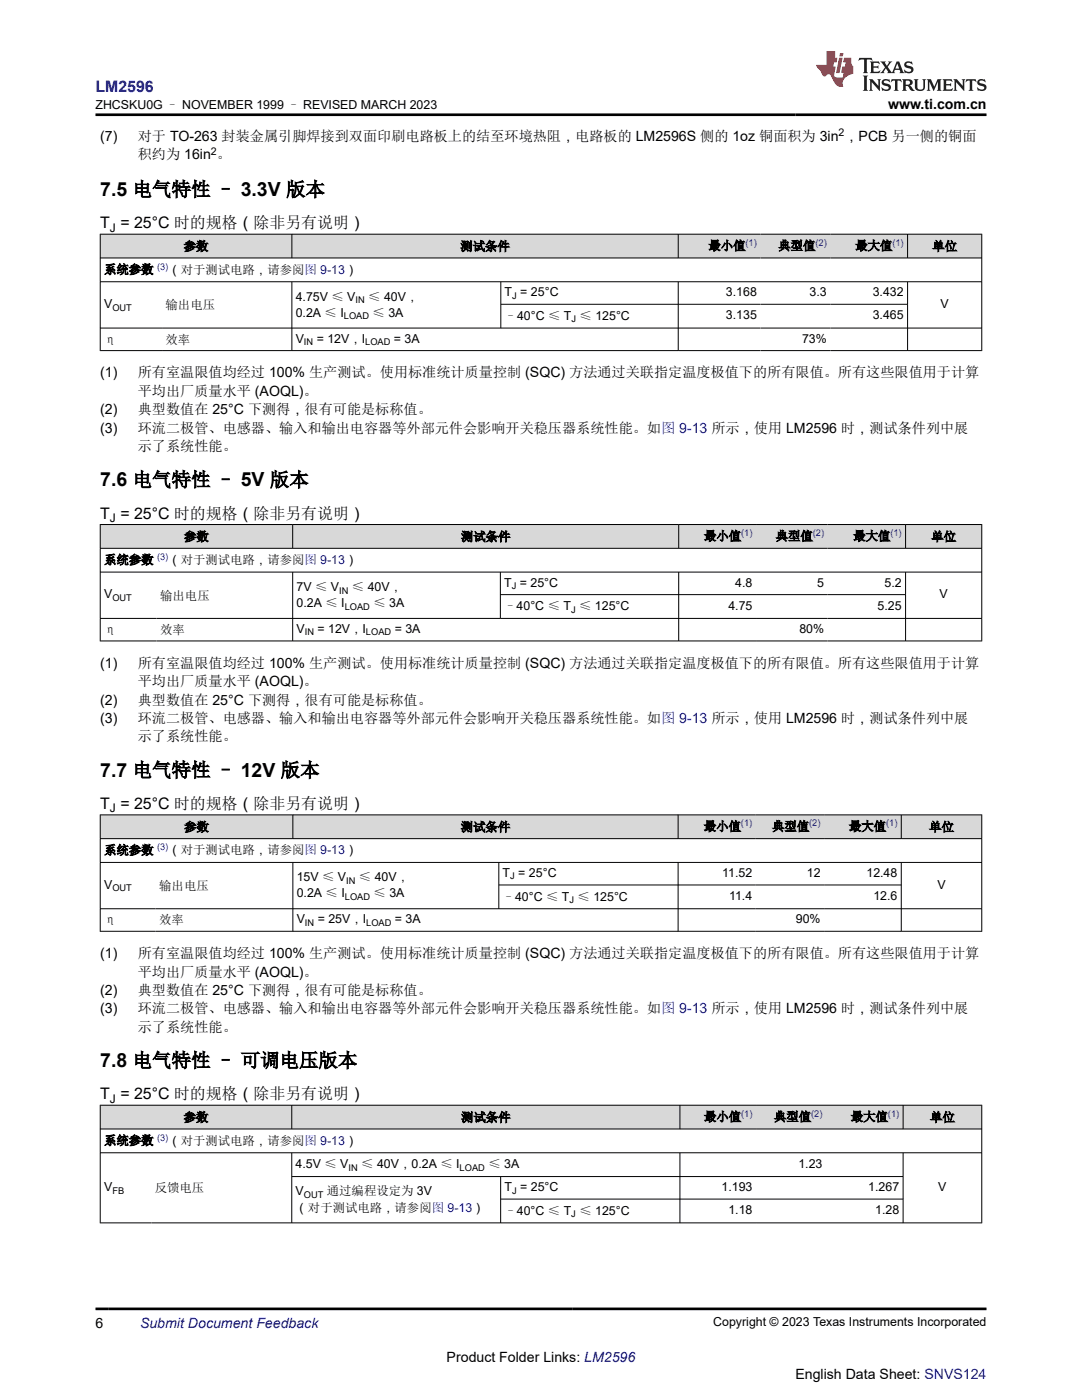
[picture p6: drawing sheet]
<svg xmlns="http://www.w3.org/2000/svg" width="216mm" height="279mm" viewBox="0 0 216 279" stroke-linecap="round" stroke-linejoin="round" font-family="sans-serif">
<defs><g id="words">
<g font-size="3.9">
<text x="20" y="39.1">7.5 电气特性 – 3.3V 版本</text>
<text x="20" y="97.1">7.6 电气特性 – 5V 版本</text>
<text x="20" y="155">7.7 电气特性 – 12V 版本</text>
<text x="20" y="212.9">7.8 电气特性 – 可调电压版本</text>
</g>
<text font-size="3.2" fill="#00f" x="19" y="18.3">LM2596</text>
<g font-size="3.2">
<text x="20" y="45.6">T = 25°C 时的规格（除非另有说明）</text>
<text x="20" y="103.5">T = 25°C 时的规格（除非另有说明）</text>
<text x="20" y="161.5">T = 25°C 时的规格（除非另有说明）</text>
<text x="20" y="219.4">T = 25°C 时的规格（除非另有说明）</text>
</g>
<g font-size="2.8">
<text x="177.2" y="21.7">www.ti.com.cn</text>
<text x="20" y="28.1">(7)</text>
<text x="27.5" y="28.1">对于 TO-263 封装金属引脚焊接到双面印刷电路板上的结至环境热阻，电路板的 LM2596S 侧的 1oz 铜面积为 3in ，PCB 另一侧的铜面</text>
<text x="27.5" y="31.8">积约为 16in 。</text>
<text x="20" y="75.3">(1)</text>
<text x="27.5" y="75.3">所有室温限值均经过 100% 生产测试。使用标准统计质量控制 (SQC) 方法通过关联指定温度极值下的所有限值。所有这些限值用于计算</text>
<text x="20" y="82.7">(2)</text>
<text x="27.5" y="79">平均出厂质量水平 (AOQL)。</text>
<text x="27.5" y="82.7">典型数值在 25°C 下测得，很有可能是标称值。</text>
<text x="20" y="86.3">(3)</text>
<text x="27.5" y="86.3">环流二极管、电感器、输入和输出电容器等外部元件会影响开关稳压器系统性能。如图 9-13 所示，使用 LM2596 时，测试条件列中展</text>
<text x="27.5" y="90">示了系统性能。</text>
<text x="20" y="133.3">(1)</text>
<text x="27.5" y="133.3">所有室温限值均经过 100% 生产测试。使用标准统计质量控制 (SQC) 方法通过关联指定温度极值下的所有限值。所有这些限值用于计算</text>
<text x="27.5" y="136.9">平均出厂质量水平 (AOQL)。</text>
<text x="20" y="140.6">(2)</text>
<text x="27.5" y="140.6">典型数值在 25°C 下测得，很有可能是标称值。</text>
<text x="20" y="144.3">(3)</text>
<text x="27.5" y="144.3">环流二极管、电感器、输入和输出电容器等外部元件会影响开关稳压器系统性能。如图 9-13 所示，使用 LM2596 时，测试条件列中展</text>
<text x="27.5" y="147.9">示了系统性能。</text>
<text x="20" y="191.2">(1)</text>
<text x="27.5" y="191.2">所有室温限值均经过 100% 生产测试。使用标准统计质量控制 (SQC) 方法通过关联指定温度极值下的所有限值。所有这些限值用于计算</text>
<text x="27.5" y="194.9">平均出厂质量水平 (AOQL)。</text>
<text x="20" y="198.6">(2)</text>
<text x="20" y="202.2">(3)</text>
<text x="27.5" y="198.6">典型数值在 25°C 下测得，很有可能是标称值。</text>
<text x="27.5" y="202.2">环流二极管、电感器、输入和输出电容器等外部元件会影响开关稳压器系统性能。如图 9-13 所示，使用 LM2596 时，测试条件列中展</text>
<text x="27.5" y="205.9">示了系统性能。</text>
<text x="19" y="265">6</text>
<text x="89.1" y="271.9">Product Folder Links: LM2596</text>
<text x="158.7" y="275.3">English Data Sheet: SNVS124</text>
</g>
<text font-size="2.8" fill="#00f" x="27.9" y="265">Submit Document Feedback</text>
<g font-size="2.5">
<text x="19" y="21.8">ZHCSKU0G – NOVEMBER 1999 – REVISED MARCH 2023</text>
<text x="36.6" y="50">参数</text>
<text x="91.8" y="50">测试条件</text>
<text x="141.4" y="49.9">最小值</text>
<text x="155.3" y="49.9">典型值</text>
<text x="170.7" y="49.9">最大值</text>
<text x="186" y="50">单位</text>
<text x="20.8" y="54.6">系统参数</text>
<text x="33.6" y="54.6">（对于测试电路，请参阅图 9-13）</text>
<text x="100.7" y="59.1">T = 25°C</text>
<text x="144.9" y="59.1">3.168</text>
<text x="161.5" y="59.1">3.3</text>
<text x="174.2" y="59.1">3.432</text>
<text x="20.8" y="61.5">V</text>
<text x="33" y="61.7">输出电压</text>
<text x="59" y="60">4.75V ≤ V</text>
<text x="59" y="63.2">0.2A ≤ I</text>
<text x="73.5" y="60">≤ 40V，</text>
<text x="74.3" y="63.2">≤ 3A</text>
<text x="100.7" y="63.9">–40°C ≤ T ≤ 125°C</text>
<text x="144.9" y="63.7">3.135</text>
<text x="174.2" y="63.7">3.465</text>
<text x="187.7" y="61.5">V</text>
<text x="20.8" y="68.6">η</text>
<text x="33" y="68.6">效率</text>
<text x="59" y="68.4">V</text>
<text x="63.2" y="68.4">= 12V，I</text>
<text x="78.6" y="68.4">= 3A</text>
<text x="160" y="68.4">73%</text>
<text x="36.7" y="107.9">参数</text>
<text x="92" y="107.9">测试条件</text>
<text x="140.5" y="107.8">最小值</text>
<text x="154.8" y="107.8">典型值</text>
<text x="170.3" y="107.8">最大值</text>
<text x="185.8" y="107.9">单位</text>
<text x="20.8" y="112.6">系统参数</text>
<text x="33.6" y="112.6">（对于测试电路，请参阅图 9-13）</text>
<text x="20.8" y="119.4">V</text>
<text x="32" y="119.7">输出电压</text>
<text x="59.2" y="118">7V ≤ V</text>
<text x="70.2" y="118">≤ 40V，</text>
<text x="100.6" y="117.1">T = 25°C</text>
<text x="146.7" y="117.1">4.8</text>
<text x="163.1" y="117.1">5</text>
<text x="176.5" y="117.1">5.2</text>
<text x="187.5" y="119.4">V</text>
<text x="59.2" y="121.2">0.2A ≤ I</text>
<text x="74.5" y="121.2">≤ 3A</text>
<text x="100.6" y="121.8">–40°C ≤ T ≤ 125°C</text>
<text x="145.3" y="121.7">4.75</text>
<text x="175.1" y="121.7">5.25</text>
<text x="20.8" y="126.6">η</text>
<text x="32" y="126.6">效率</text>
<text x="59.2" y="126.3">V</text>
<text x="63.4" y="126.3">= 12V，I</text>
<text x="78.8" y="126.3">= 3A</text>
<text x="159.5" y="126.3">80%</text>
<text x="36.7" y="165.9">参数</text>
<text x="91.9" y="165.9">测试条件</text>
<text x="140.4" y="165.8">最小值</text>
<text x="154.1" y="165.8">典型值</text>
<text x="169.4" y="165.8">最大值</text>
<text x="185.4" y="165.9">单位</text>
<text x="20.8" y="170.5">系统参数</text>
<text x="33.6" y="170.5">（对于测试电路，请参阅图 9-13）</text>
<text x="20.8" y="177.4">V</text>
<text x="31.8" y="177.6">输出电压</text>
<text x="59.2" y="175.9">15V ≤ V</text>
<text x="59.2" y="179.1">0.2A ≤ I</text>
<text x="71.6" y="175.9">≤ 40V，</text>
<text x="74.5" y="179.1">≤ 3A</text>
<text x="100.3" y="175">T = 25°C</text>
<text x="100.3" y="179.8">–40°C ≤ T ≤ 125°C</text>
<text x="144.1" y="175">11.52</text>
<text x="145.5" y="179.6">11.4</text>
<text x="161" y="175">12</text>
<text x="172.9" y="175">12.48</text>
<text x="174.3" y="179.6">12.6</text>
<text x="187" y="177.4">V</text>
<text x="20.8" y="184.5">η</text>
<text x="31.8" y="184.5">效率</text>
<text x="59.2" y="184.2">V</text>
<text x="63.4" y="184.2">= 25V，I</text>
<text x="78.8" y="184.2">= 3A</text>
<text x="158.8" y="184.2">90%</text>
<text x="36.6" y="223.8">参数</text>
<text x="92" y="223.8">测试条件</text>
<text x="140.5" y="223.7">最小值</text>
<text x="154.4" y="223.7">典型值</text>
<text x="169.8" y="223.7">最大值</text>
<text x="185.6" y="223.8">单位</text>
<text x="20.8" y="228.5">系统参数</text>
<text x="33.6" y="228.5">（对于测试电路，请参阅图 9-13）</text>
<text x="59" y="233.2">4.5V ≤ V</text>
<text x="72.1" y="233.2">≤ 40V，0.2A ≤ I</text>
<text x="97.4" y="233.2">≤ 3A</text>
<text x="159.3" y="233.1">1.23</text>
<text x="20.8" y="237.7">V</text>
<text x="30.9" y="237.9">反馈电压</text>
<text x="59" y="238.6">V</text>
<text x="65.2" y="238.6">通过编程设定为 3V</text>
<text x="100.7" y="237.7">T = 25°C</text>
<text x="144" y="237.7">1.193</text>
<text x="173.3" y="237.7">1.267</text>
<text x="187.2" y="237.7">V</text>
<text x="59" y="241.8">（对于测试电路，请参阅图 9-13）</text>
<text x="100.7" y="242.4">–40°C ≤ T ≤ 125°C</text>
<text x="145.3" y="242.3">1.18</text>
<text x="174.6" y="242.3">1.28</text>
<text x="142.3" y="264.7">Copyright © 2023 Texas Instruments Incorporated</text>
</g>
<g font-size="2.4">
<text x="21.9" y="46.2">J</text>
<text x="21.9" y="104.2">J</text>
<text x="21.9" y="162.1">J</text>
<text x="21.9" y="220.1">J</text>
</g>
<g font-size="2.1">
<text x="167.3" y="27.2">2</text>
<text x="42.1" y="30.8">2</text>
</g>
<g font-size="1.9" fill="#00f">
<text x="31.3" y="53.8">(3)</text>
<text x="148.8" y="49.1">(1)</text>
<text x="162.7" y="49.1">(2)</text>
<text x="178.1" y="49.1">(1)</text>
<text x="147.9" y="107">(1)</text>
<text x="162.2" y="107">(2)</text>
<text x="177.7" y="107">(1)</text>
<text x="31.3" y="111.7">(3)</text>
<text x="147.8" y="164.9">(1)</text>
<text x="161.5" y="164.9">(2)</text>
<text x="176.8" y="164.9">(1)</text>
<text x="31.3" y="169.7">(3)</text>
<text x="31.3" y="227.6">(3)</text>
<text x="147.9" y="222.9">(1)</text>
<text x="161.8" y="222.9">(2)</text>
<text x="177.2" y="222.9">(1)</text>
</g>
<g font-size="1.9">
<text x="102.2" y="59.6">J</text>
<text x="22.4" y="62">OUT</text>
<text x="68.6" y="63.7">LOAD</text>
<text x="70.9" y="60.5">IN</text>
<text x="114" y="64.4">J</text>
<text x="60.7" y="68.9">IN</text>
<text x="72.9" y="68.9">LOAD</text>
<text x="22.4" y="119.9">OUT</text>
<text x="67.7" y="118.4">IN</text>
<text x="102.1" y="117.6">J</text>
<text x="68.8" y="121.7">LOAD</text>
<text x="113.9" y="122.3">J</text>
<text x="60.8" y="126.8">IN</text>
<text x="73" y="126.8">LOAD</text>
<text x="22.4" y="177.9">OUT</text>
<text x="68.8" y="179.6">LOAD</text>
<text x="69.1" y="176.4">IN</text>
<text x="101.8" y="175.5">J</text>
<text x="60.9" y="184.7">IN</text>
<text x="73.1" y="184.7">LOAD</text>
<text x="113.6" y="180.2">J</text>
<text x="69.6" y="233.7">IN</text>
<text x="91.7" y="233.7">LOAD</text>
<text x="22.4" y="238.2">FB</text>
<text x="60.6" y="239.1">OUT</text>
<text x="102.2" y="238.2">J</text>
<text x="114" y="242.9">J</text>
</g>
</g></defs>
<g fill="#d8d8d8">
<path d="M20 46.7h175.9v4.8h-175.9z" fill-rule="evenodd"/>
<path d="M20.1 46.8h38.1v4.6h-38.1z" fill-rule="evenodd"/>
<path d="M58.3 46.8h77v4.6h-77z" fill-rule="evenodd"/>
<path d="M135.4 46.8h16.3v4.6h-16.3z" fill-rule="evenodd"/>
<path d="M151.7 46.8h14v4.6h-14z" fill-rule="evenodd"/>
<path d="M165.7 46.8h15.3v4.6h-15.3z" fill-rule="evenodd"/>
<path d="M181.2 46.8h14.6v4.6h-14.6z" fill-rule="evenodd"/>
</g>
<g fill="none" stroke="#000" stroke-width=".2">
<path d="M19.9 46.7h176.1M19.9 51.5h176.1M19.9 56.2h176.1M20 46.7v23.3M58.2 46.7v4.8M58.2 56.2v13.8M99.9 56.2v9.3M135.3 46.7v4.8M135.3 56.2v13.8M181.1 46.7v4.8M181.1 56.2v13.8M195.9 46.7v23.3"/>
<path d="M19.9 65.5h176.1M19.9 70h176.1M99.9 60.7h81.3"/>
</g>
<g fill="#d8d8d8">
<path d="M20 104.7h175.9v4.7h-175.9z" fill-rule="evenodd"/>
<path d="M20.1 104.7h38.2v4.7h-38.2z" fill-rule="evenodd"/>
<path d="M58.5 104.7h76.9v4.7h-76.9z" fill-rule="evenodd"/>
<path d="M135.5 104.7h15.4v4.7h-15.4z" fill-rule="evenodd"/>
<path d="M150.9 104.7h14.3v4.7h-14.3z" fill-rule="evenodd"/>
<path d="M165.2 104.7h15.4v4.7h-15.4z" fill-rule="evenodd"/>
<path d="M180.8 104.7h15v4.7h-15z" fill-rule="evenodd"/>
</g>
<g fill="none" stroke="#000" stroke-width=".2">
<path d="M19.9 104.7h176.1M19.9 109.4h176.1M19.9 114.2h176.1M20 104.6v23.4M58.4 104.6v4.9M58.4 114.2v13.8M99.8 114.2v9.3M99.8 118.7h81M135.4 104.6v4.9M135.4 114.2v13.8M180.7 104.6v4.9M180.7 114.2v13.8"/>
<path d="M195.9 104.6v23.4M19.9 123.4h176.1M19.9 127.9h176.1"/>
</g>
<g fill="#d8d8d8">
<path d="M20 162.6h175.9v4.8h-175.9z" fill-rule="evenodd"/>
<path d="M20.1 162.7h38.3v4.6h-38.3z" fill-rule="evenodd"/>
<path d="M58.5 162.7h76.7v4.6h-76.7z" fill-rule="evenodd"/>
<path d="M135.4 162.7h15.4v4.6h-15.4z" fill-rule="evenodd"/>
<path d="M150.8 162.7h13.6v4.6h-13.6z" fill-rule="evenodd"/>
<path d="M164.4 162.7h15.4v4.6h-15.4z" fill-rule="evenodd"/>
<path d="M179.9 162.7h15.9v4.6h-15.9z" fill-rule="evenodd"/>
</g>
<g fill="none" stroke="#000" stroke-width=".2">
<path d="M19.9 162.6h176.1M19.9 167.4h176.1M19.9 172.1h176.1M20 162.6v23.3M58.4 162.6v4.8M58.4 172.1v13.8M99.5 172.1v9.3M99.5 176.6h80.4M135.3 162.6v4.8M135.3 172.1v13.8M179.8 162.6v4.8M179.8 172.1v13.8"/>
<path d="M195.9 162.6v23.3M19.9 181.4h176.1M19.9 185.9h176.1"/>
</g>
<g fill="#d8d8d8">
<path d="M20 220.6h175.9v4.7h-175.9z" fill-rule="evenodd"/>
<path d="M20.1 220.6h38.1v4.7h-38.1z" fill-rule="evenodd"/>
<path d="M58.3 220.6h77.3v4.7h-77.3z" fill-rule="evenodd"/>
<path d="M135.7 220.6h15.2v4.7h-15.2z" fill-rule="evenodd"/>
<path d="M150.9 220.6h13.9v4.7h-13.9z" fill-rule="evenodd"/>
<path d="M164.8 220.6h15.3v4.7h-15.3z" fill-rule="evenodd"/>
<path d="M180.3 220.6h15.5v4.7h-15.5z" fill-rule="evenodd"/>
</g>
<g fill="none" stroke="#000" stroke-width=".2">
<path d="M19.9 220.6h176.1M19.9 225.3h176.1M19.9 230.1h176.1M20 220.5v23.6M58.2 220.5v4.9M58.2 230.1v14M58.2 234.8h122.1M99.9 234.8v9.3M99.9 239.3h80.4M135.7 220.5v4.9M135.7 230.1v14M180.2 220.5v4.9"/>
<path d="M180.2 230.1v14M195.9 220.5v23.6M19.9 244.1h176.1"/>
</g>
<path d="M171.5 11.6l-.2 .5 .5-.2h.6v.1v2.2l-.2 .4h1l-.2-.4v-2.2v-.1h.5l.5 .2-.1-.5zM173.6 12.3l.2 .4v1.5l-.2 .4h1.9l.1-.6a1.08 1.08 0 0 1-1.3 .2v-.7h.6l.4 .2v-.7l-.4 .2h-.6v-.5l.2-.2a1 1 0 0 1 1 .3l-.1-.5zM175.7 12.3l.9 1.1-1 1.2h.9l-.2-.2 .5-.8 .4 .8-.2 .2h1.6l-.2-.2 .2-.5h.9l.1 .5-.1 .2h.9l-.2-.3-.8-2h-.5l-.9 2.2-.9-1.1 .9-1.1h-.8l.2 .2-.4 .6-.4-.6 .2-.2zM179 12.7l.4 1h-.7zM180.7 12.4a.65 .65 0 0 0-.2 .7 .65 .65 0 0 0 .6 .5l.6 .1 .1 .3a.79 .79 0 0 1-.7 .4 .79 .79 0 0 1-.7-.5l.1 .7 .2-.1a.93 .93 0 0 0 1.1 .1 .93 .93 0 0 0 .4-1 1.46 1.46 0 0 0-1.2-.6l-.1-.3a1.09 1.09 0 0 1 1.2 .2l-.2-.6-.1 .1-.5-.2zM172.2 15.1l.2 .4v2.2l-.2 .4h1l-.2-.4v-2.2l.2-.4zM173.4 15.8l.2 .4v1.5l-.2 .4h.8l-.3-.4 .1-1.3 1.6 1.8v-2l.2-.4h-.7l.1 .2 .1 1.1-1.2-1.3zM176.2 15.9a.65 .65 0 0 0-.2 .8 .65 .65 0 0 0 .6 .4l.6 .2 .1 .2a.79 .79 0 0 1-.7 .4 .79 .79 0 0 1-.7-.5l.1 .7 .2-.1a.93 .93 0 0 0 1.1 .1 .93 .93 0 0 0 .4-.9 1.46 1.46 0 0 0-1.2-.6l-.1-.4a1.09 1.09 0 0 1 1.2 .2l-.1-.6-.2 .1-.5-.1zM177.9 15.8l-.1 .6a.63 .63 0 0 1 .8-.3v1.6l-.3 .4h1l-.2-.4v-1.6a.66 .66 0 0 1 .8 .3l-.1-.6zM180 15.8l.2 .4v1.5l-.2 .4h1l-.2-.2-.1-.7h.5l.1 .2a.79 .79 0 0 0 1.2 .6l-1-.9a.61 .61 0 0 0 .6-.6 .61 .61 0 0 0-.5-.7zM180.8 16.1h.1a.47 .47 0 0 1 .5 .1 .47 .47 0 0 1 .1 .5l-.1 .1-.7 .1zM182.3 15.8l.2 .2a2.27 2.27 0 0 0 .4 2 1.04 1.04 0 0 0 1.7-.7v-1.3l.2-.2h-.8l.2 .4v1.1a.6 .6 0 0 1-.6 .6 .6 .6 0 0 1-.6-.6v-1.1l.3-.4zM184.9 15.8l.2 .4v1.5l-.2 .4h.8l-.3-.4v-1.4l.9 1.9 .9-1.9v1.4l-.3 .4h1l-.2-.4v-1.5l.2-.4h-.8l-.7 1.5-.6-1.5zM188.1 15.8l.2 .4v1.5l-.2 .4h1.9l.1-.6a1.09 1.09 0 0 1-1.3 .2v-.7h.6l.4 .2v-.6l-.4 .2h-.6v-.6l.2-.1a1.01 1.01 0 0 1 1 .3l-.1-.6zM190.2 15.8l.3 .4v1.5l-.3 .4h.8l-.2-.4v-1.3l1.6 1.8v-2l.2-.4h-.7l.2 .2v1.1l-1.2-1.3zM192.8 15.8l-.1 .6a.63 .63 0 0 1 .8-.3v1.6l-.3 .4h1l-.2-.4v-1.6a.66 .66 0 0 1 .8 .3l-.1-.6zM195.2 15.9a.65 .65 0 0 0-.2 .8 .65 .65 0 0 0 .6 .4l.6 .2 .2 .2a.79 .79 0 0 1-.7 .4 .79 .79 0 0 1-.7-.5l.1 .7 .2-.1a.93 .93 0 0 0 1 .1 .93 .93 0 0 0 .5-.9 1.46 1.46 0 0 0-1.3-.6v-.4a1.09 1.09 0 0 1 1.2 .2l-.2-.6-.2 .1-.5-.1z" fill="#231f20"/>
<path d="M164.9 10.2v2.8h-2l.1 .3 .8 1a.95 .95 0 0 0 1 .9 .59 .59 0 0 1 .5-.4 .59 .59 0 0 1 .5 .4l.4 .7a1.59 1.59 0 0 0 2.1 1.4 1.61 1.61 0 0 1 1-2.3l1-.3-.1-1.5a1.59 1.59 0 0 1-.3-1.7h-1.5l-.2 .9h.6l-.2 .9h-.5l-.2 1v.2l.4 .1-.1 .9h-.7a.73 .73 0 0 1-1-.7l.3-1.5h-.5l.1-.9h.5l.2-.9h-.5v-1.3zM167.4 11.5l-.6 3.1h.7l.6-3.1zM167.6 10.6l-.1 .6h.7l.1-.6z" fill="#ed1c24"/>
<path d="M19 22.9h177.8M19 261.2h177.8" fill="none" stroke="#000" stroke-width=".53"/>
<use href="#words"/>
</svg>
